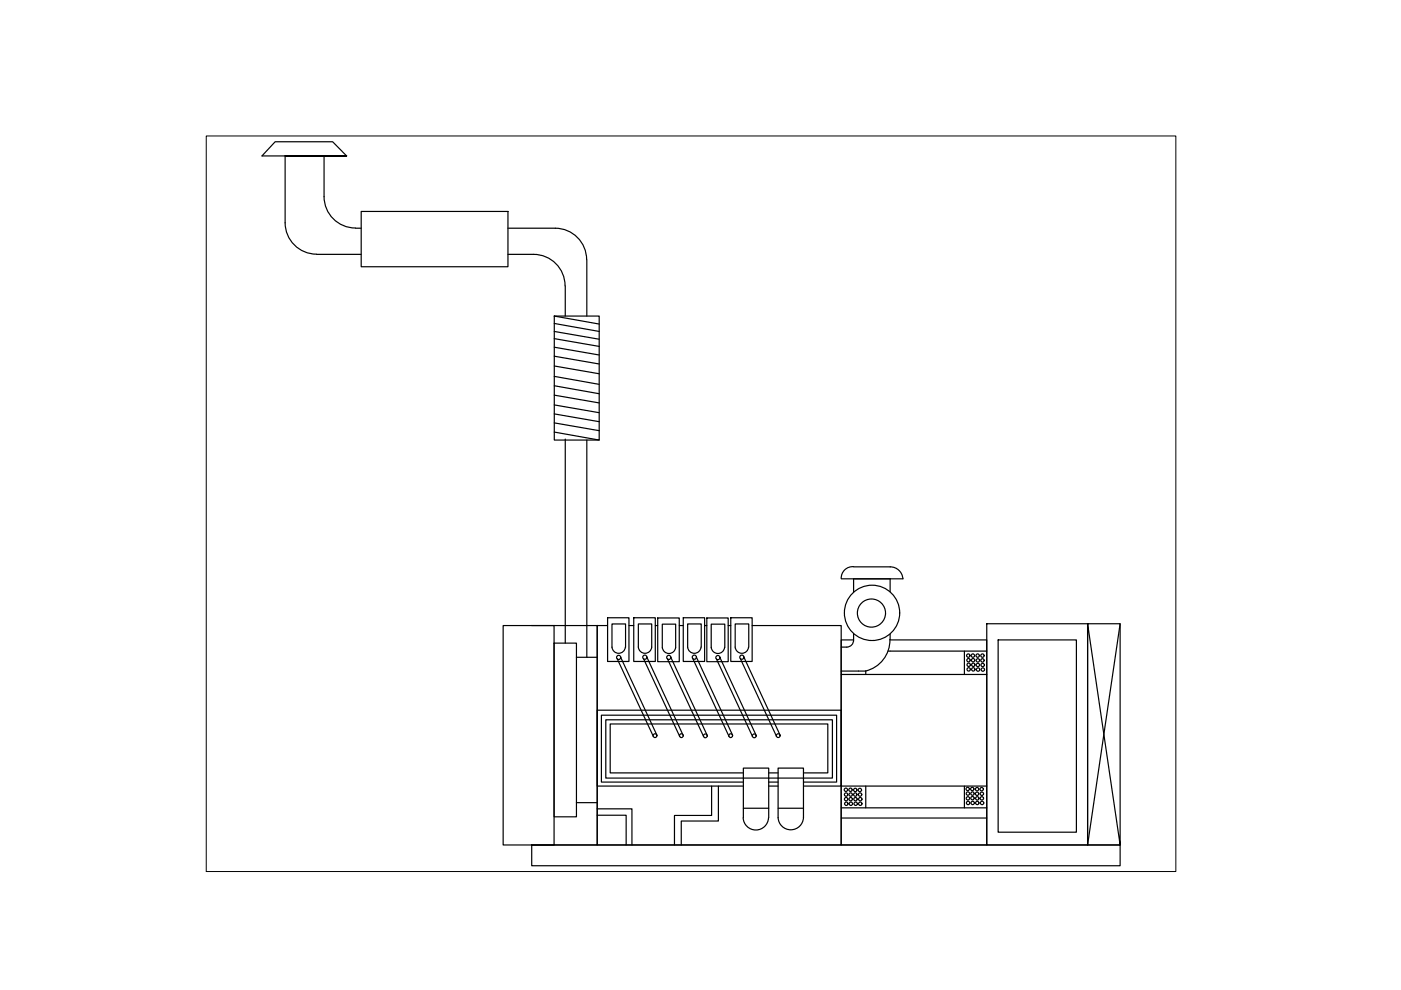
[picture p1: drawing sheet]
<svg xmlns="http://www.w3.org/2000/svg" width="297mm" height="210mm" viewBox="0 0 297 210" stroke-linecap="round" stroke-linejoin="round" font-family="sans-serif">
<!-- layer: 0 -->
<g fill="none" stroke="#000" stroke-width=".25">
<path d="M68.7 33.1v8.6M73.5 33.1l-3-3h-12.2l-2.8 3h18h-13v14.1a6.7 6.7 0 0 0 6.6 6.7M67.1 53.9h9.5M68.7 41.7a6.7 6.7 0 0 0 6.7 6.6M75.4 48.4h1.2M76.6 44.8h31.1v11.8h-31.1zM107.7 48.4h10a6.7 6.7 0 0 1 6.7 6.7M107.7 53.9h5.5M113.1 53.9a6.7 6.7 0 0 1 6.7 6.7M124.4 55.1v11.9M117.5 67h9.5v26.3h-9.5zM117.5 67l9.5 1.7"/>
<path d="M117.5 68.6l9.5 1.7M117.5 70.3l9.5 1.6M117.5 71.8l9.5 1.6M117.5 73.6l9.5 1.7M117.5 75.5l9.5 1.7M117.5 77.6l9.5 1.6M117.5 79.8l9.5 1.7M119.8 60.6v6.4M117.5 81.8l9.5 1.7M117.5 83.8l9.5 1.6M117.5 85.9l9.5 1.6M117.5 87.8l9.5 1.6"/>
<path d="M117.5 89.7l9.5 1.6M117.5 91.6l9.5 1.7M119.8 93.1v43.3M124.4 93.3v46.1M106.7 132.6h10.8v46.6h-10.8zM112.7 132.6h13.9v46.6h-13.9M117.5 136.4h4.7v36.8h-4.7zM122.2 139.4h4.4M128.8 132.6h-2.2v46.6h51.8v-46.6h-18.9M128.8 131h4.6v9.3h-4.6zM129.8 137.2v-4.9h2.8v4.9M129.8 137.2a1.42 1.42 0 0 0 1.4 1.3 1.42 1.42 0 0 0 1.4-1.3"/>
<path d="M130.9 139.7l7.6 16.4M131.6 139.4l7.7 16.5M133.4 132.6h1M134.4 131h4.5v9.3h-4.5zM135.3 132.3h2.9v4.9a1.42 1.42 0 0 1-1.4 1.3 1.42 1.42 0 0 1-1.5-1.3zM136.4 139.7l7.7 16.4M137.2 139.4l7.6 16.5M138.9 132.6h.5M139.4 131h4.6v9.3h-4.6zM140.4 132.3h2.9v4.9a1.42 1.42 0 0 1-1.5 1.4 1.42 1.42 0 0 1-1.4-1.4zM141.5 139.7l7.7 16.5M142.2 139.4l7.7 16.5"/>
<path d="M144 132.6h.9M144.9 131h4.5v9.3h-4.5zM146.9 139.7l7.7 16.4M147.7 139.4l7.6 16.5M148.6 137.2a1.42 1.42 0 0 1-1.4 1.3 1.42 1.42 0 0 1-1.4-1.3v-4.9h2.9v4.9M149.4 132.6h.5M149.9 131h4.5v9.3h-4.5zM150.8 137.3v-5h2.9v5M150.8 137.2a1.42 1.42 0 0 0 1.4 1.4 1.42 1.42 0 0 0 1.4-1.4M151.9 139.7l7.7 16.5M152.7 139.4l7.6 16.5M154.4 132.6h.5"/>
<path d="M154.9 131h4.6v9.3h-4.6zM157 139.7l7.6 16.4M157.7 139.4l7.7 16.5M158.7 137.2a1.42 1.42 0 0 1-1.4 1.3 1.42 1.42 0 0 1-1.4-1.3v-4.9h2.9v4.9M178.4 122.7a2.43 2.43 0 0 1 2.6-2.5h7.8a2.69 2.69 0 0 1 2.6 2.5M178.4 122.7h13.1M181 135.7a1.46 1.46 0 0 1-1.5 1.5h-1.1M181 135.7h-2.6v43.5h30.8v-43.5h-20.5M181 122.7v2.9M181 134.3v1.4M188.3 138h20.9M188.7 134.5a7.2 7.2 0 0 1-3.5 7.1l-1.7 .7"/>
<path d="M188.7 122.8v2.7M204.5 138v5M209.2 132.2h21.4v47h-21.4zM211.6 135.7h16.6v40.7h-16.6zM230.6 132.2v47h6.9v-47h-6.9l6.9 47M237.5 132.2l-6.9 47M128.4 152.6h48.1v12.4h-48.1zM178.4 143h30.8M178.4 142.3h5.2v.7M112.7 179.2h124.8v4.4h-124.8zM122.2 170.2h4.4M126.6 171.5h7.4v7.7"/>
<path d="M126.6 172.8h6.2v6.4M150.9 166.7v6.2h-7.9v6.3M152.3 166.7v7.4h-7.9v5.1M157.6 166.7h-31v-16.1h51.8v16.1h-8.1M157.6 165.8h-30.1v-14.2h49.9v14.2h-7.1M157.6 163.9h-28.2v-10.4h46.1v10.4h-5.2M157.6 171.4h5.4M162.9 173.4a2.67 2.67 0 0 1-2.6 2.6 2.67 2.67 0 0 1-2.7-2.6v-10.5h5.4v10.5M163 166.7h2M163 165.8h2M163 163.9h2M165 173.4v-10.5h5.3v10.5"/>
<path d="M165 171.4h5.3M165 173.3a2.69 2.69 0 0 0 2.7 2.6 2.69 2.69 0 0 0 2.6-2.6M178.4 166.7h30.8M178.4 173.4h30.8M178.4 171.3h30.8M183.6 166.7v4.6M204.5 166.7v4.6"/>
<circle cx="131.2" cy="139.4" r=".44"/>
<circle cx="136.7" cy="139.3" r=".44"/>
<circle cx="141.8" cy="139.4" r=".44"/>
<circle cx="147.2" cy="139.3" r=".44"/>
<circle cx="152.2" cy="139.4" r=".44"/>
<circle cx="157.3" cy="139.3" r=".44"/>
<circle cx="184.8" cy="130" r="2.98"/>
<circle cx="184.9" cy="129.9" r="5.9"/>
<circle cx="205.3" cy="139" r=".36"/>
<circle cx="205.3" cy="140" r=".36"/>
<circle cx="206.3" cy="139" r=".36"/>
<circle cx="206.3" cy="140" r=".36"/>
<circle cx="207.3" cy="139" r=".36"/>
<circle cx="208.3" cy="139" r=".36"/>
<circle cx="138.9" cy="156" r=".4"/>
<circle cx="144.5" cy="156" r=".4"/>
<circle cx="149.5" cy="156" r=".4"/>
<circle cx="154.9" cy="156" r=".4"/>
<circle cx="159.9" cy="156" r=".4"/>
<circle cx="165" cy="156" r=".4"/>
<circle cx="205.4" cy="141.9" r=".36"/>
<circle cx="205.4" cy="140.9" r=".36"/>
<circle cx="206.4" cy="140.9" r=".36"/>
<circle cx="206.4" cy="141.9" r=".36"/>
<circle cx="207.3" cy="140" r=".36"/>
<circle cx="207.3" cy="141" r=".36"/>
<circle cx="207.4" cy="142" r=".36"/>
<circle cx="208.3" cy="140" r=".36"/>
<circle cx="208.3" cy="141" r=".36"/>
<circle cx="208.4" cy="142" r=".36"/>
<circle cx="179.3" cy="167.4" r=".36"/>
<circle cx="179.4" cy="168.5" r=".36"/>
<circle cx="179.4" cy="169.4" r=".36"/>
<circle cx="179.4" cy="170.4" r=".36"/>
<circle cx="180.3" cy="167.4" r=".36"/>
<circle cx="180.4" cy="168.5" r=".36"/>
<circle cx="180.4" cy="169.4" r=".36"/>
<circle cx="180.4" cy="170.4" r=".36"/>
<circle cx="181.3" cy="168.5" r=".36"/>
<circle cx="181.3" cy="167.5" r=".36"/>
<circle cx="181.4" cy="169.4" r=".36"/>
<circle cx="181.4" cy="170.4" r=".36"/>
<circle cx="182.3" cy="167.5" r=".36"/>
<circle cx="182.4" cy="168.5" r=".36"/>
<circle cx="182.4" cy="169.4" r=".36"/>
<circle cx="182.4" cy="170.4" r=".36"/>
<circle cx="205.2" cy="167.3" r=".36"/>
<circle cx="205.2" cy="169.3" r=".36"/>
<circle cx="205.2" cy="168.3" r=".36"/>
<circle cx="205.3" cy="170.2" r=".36"/>
<circle cx="206.1" cy="167.3" r=".36"/>
<circle cx="206.2" cy="169.2" r=".36"/>
<circle cx="206.2" cy="168.3" r=".36"/>
<circle cx="206.2" cy="170.2" r=".36"/>
<circle cx="207.2" cy="167.3" r=".36"/>
<circle cx="207.2" cy="168.3" r=".36"/>
<circle cx="207.2" cy="170.2" r=".36"/>
<circle cx="207.2" cy="169.3" r=".36"/>
<circle cx="208.1" cy="167.3" r=".36"/>
<circle cx="208.2" cy="168.3" r=".36"/>
<circle cx="208.2" cy="169.3" r=".36"/>
<circle cx="208.2" cy="170.2" r=".36"/>
</g>
<path d="M43.7 28.8h205.6v156h-205.6z" fill="none" stroke="#000" stroke-width=".21"/>
</svg>
